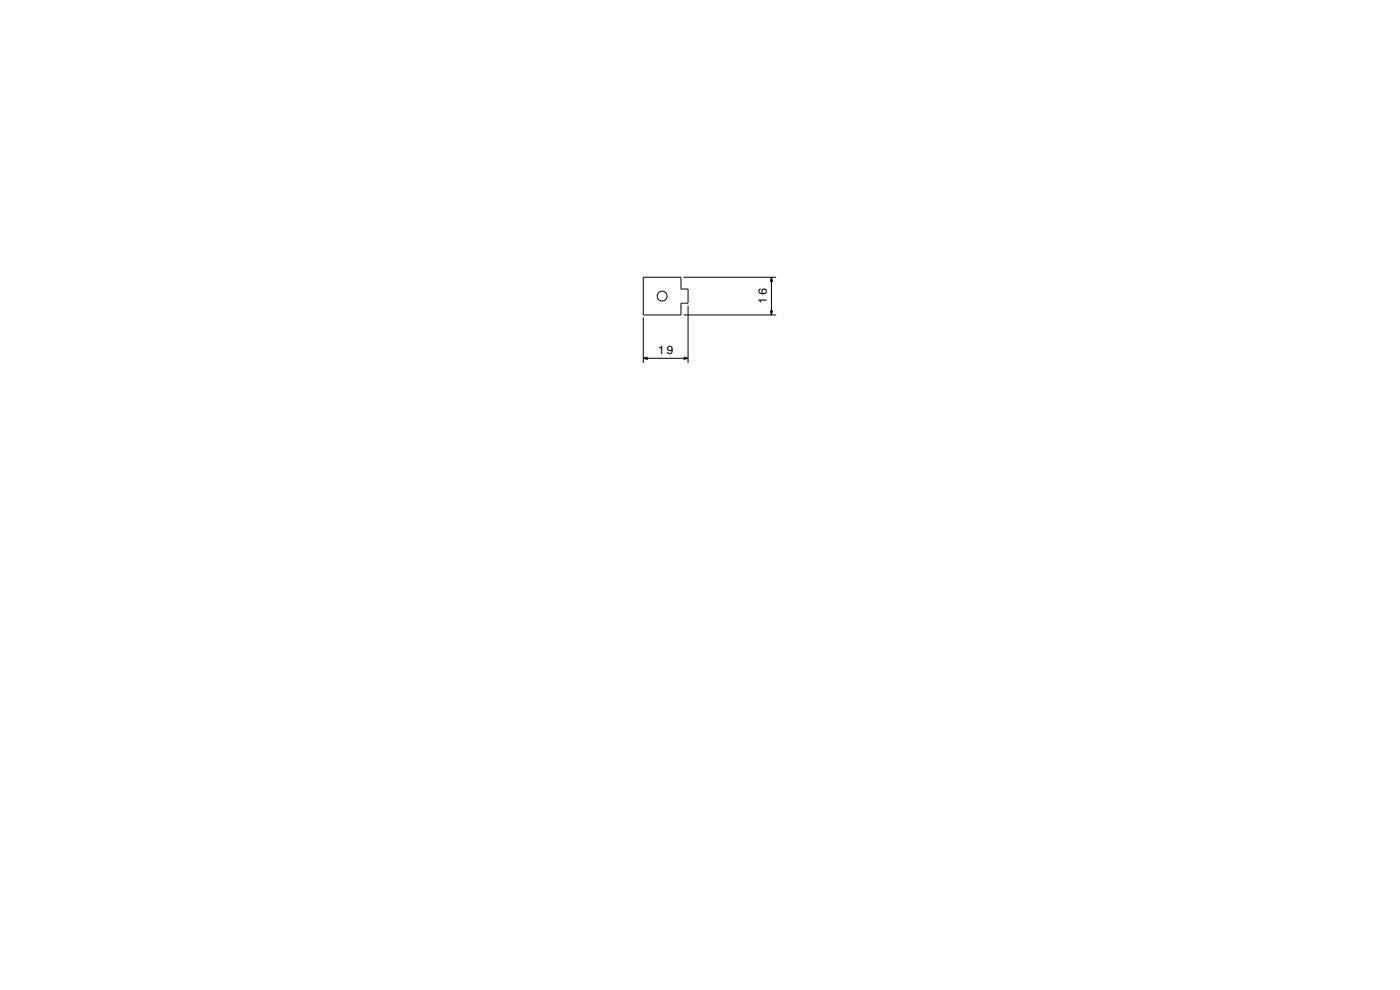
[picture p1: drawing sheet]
<svg xmlns="http://www.w3.org/2000/svg" width="594mm" height="420mm" viewBox="0 0 594 420" stroke-linecap="round" stroke-linejoin="round" font-family="sans-serif">
<defs><g id="words">
<g font-size="5">
<text x="325.3" y="129" transform="rotate(-90 325.3 129)">16</text>
<text x="279.1" y="150">19</text>
</g>
</g></defs>
<g fill="none" stroke="#000" stroke-width=".42">
<path d="M272.9 117.6h16v5h3v6h-3v5h-16zM290 117.6h39.3M326.8 119.6l.5-2 .5 2M327.3 117.6v16M272.9 134.7v19.3M290 133.6h39.3M291.9 129.7v24.3M326.8 131.7l.5 1.9 .5-1.9M272.9 152h19M274.9 151.5l-2 .5 2 .5M290 151.5l1.9 .5-1.9 .5"/>
<circle cx="280.9" cy="125.6" r="2.1"/>
</g>
<use href="#words"/>
</svg>
